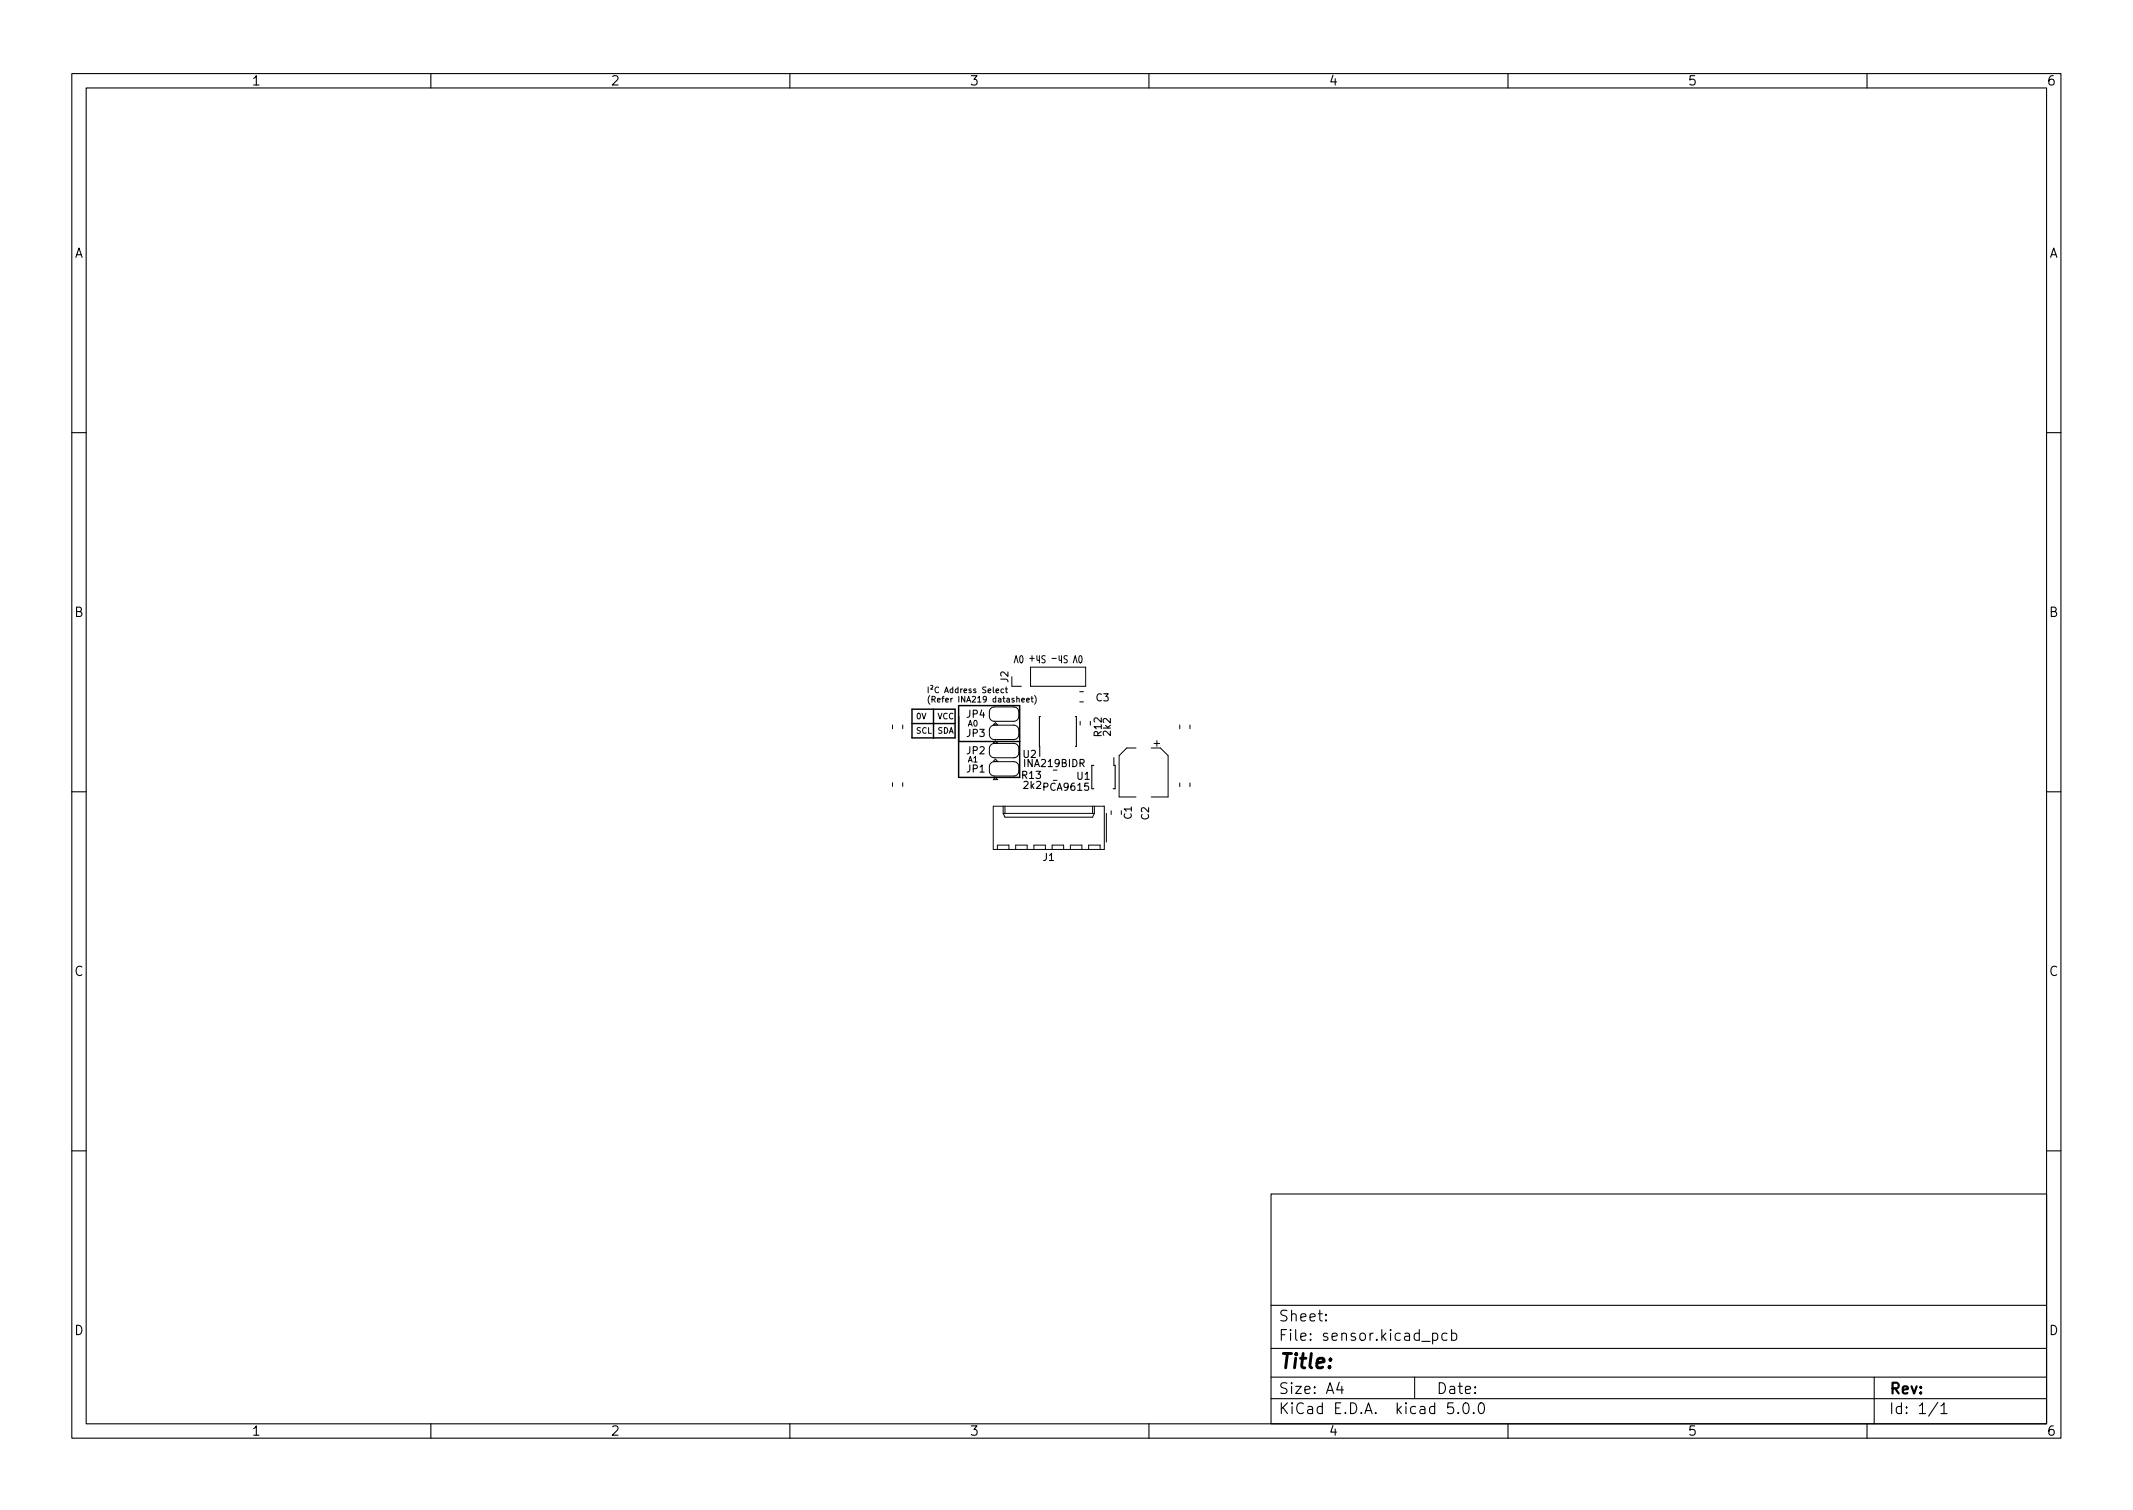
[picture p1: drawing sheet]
<svg xmlns="http://www.w3.org/2000/svg" width="297mm" height="210mm" viewBox="0 0 297 210" stroke-linecap="round" stroke-linejoin="round" font-family="sans-serif">
<defs><g id="words">
<text font-size="2.8" x="178" y="190.6">Title:</text>
<g font-size="2.1">
<text x="178" y="184">Sheet:</text>
<text x="178" y="186.7">File: sensor.kicad_pcb</text>
<text x="178" y="196.9">KiCad E.D.A. kicad 5.0.0</text>
<text x="178" y="194.1">Size: A4</text>
<text x="200" y="194.1">Date:</text>
<text x="263" y="194.1">Rev:</text>
<text x="263" y="196.9">Id: 1/1</text>
</g>
<g font-size="1.8">
<text x="35" y="11.9">1</text>
<text x="85" y="11.9">2</text>
<text x="135" y="11.9">3</text>
<text x="185" y="11.9">4</text>
<text x="235" y="11.9">5</text>
<text x="285" y="11.9">6</text>
<text x="10.3" y="35.9">A</text>
<text x="285.3" y="35.9">A</text>
<text x="10.3" y="85.9">B</text>
<text x="285.3" y="85.9">B</text>
<text x="10.3" y="135.9">C</text>
<text x="285.3" y="135.9">C</text>
<text x="10.3" y="185.9">D</text>
<text x="285.3" y="185.9">D</text>
<text x="35" y="199.9">1</text>
<text x="85" y="199.9">2</text>
<text x="135" y="199.9">3</text>
<text x="185" y="199.9">4</text>
<text x="235" y="199.9">5</text>
<text x="285" y="199.9">6</text>
</g>
<g font-size="1.4">
<text x="140.4" y="95" transform="rotate(-90 140.4 95)">J2</text>
<text x="149.8" y="91.2" transform="rotate(-180 149.8 91.2)">0V Sh- Sh+ 0V</text>
<text x="134.7" y="99.9">JP4</text>
<text x="152.7" y="97.6">C3</text>
<text x="134.7" y="107.6">JP1</text>
<text x="134.7" y="105">JP2</text>
<text x="134.7" y="102.6">JP3</text>
<text x="142.5" y="105.5">U2</text>
<text x="142.7" y="106.8">INA219BIDR</text>
<text x="153.4" y="102.5" transform="rotate(-90 153.4 102.5)">R12</text>
<text x="154.7" y="102.4" transform="rotate(-90 154.7 102.4)">2k2</text>
<text x="142.4" y="108.4">R13</text>
<text x="142.6" y="109.8">2k2 PCA9615</text>
<text x="150" y="108.6">U1</text>
<text x="145.3" y="119.9">J1</text>
<text x="157.6" y="114" transform="rotate(-90 157.6 114)">C1</text>
<text x="160" y="114.1" transform="rotate(-90 160 114.1)">C2</text>
</g>
<g font-size="1.1">
<text x="127.5" y="100.1">0V</text>
<text x="129" y="96.5">I²C Address Select</text>
<text x="129" y="97.8">(Refer INA219 datasheet)</text>
<text x="130.5" y="100.1">VCC</text>
<text x="134.8" y="101.1">A0</text>
<text x="127.5" y="102.1">SCL</text>
<text x="130.5" y="102.1">SDA</text>
<text x="134.8" y="106.1">A1</text>
</g>
</g></defs>
<g fill="none" stroke="#000" stroke-width=".15">
<path d="M10 10.2h277v190.1h-277zM12 12.2h273v186.1h-273zM60 10.2v2M110 10.2v2M160 10.2v2M210 10.2v2M260 10.2v2M10 60.2h2M285 60.2h2M144.9 99.8h-.2l.1 5.5M149.8 99.8h.1v4.1h-.1M10 110.2h2"/>
<path d="M152.3 106.6h-.3v3.2h.3M155.1 105.5v1.1h.2v3.2h-.3M285 110.2h2M10 160.2h2M177 166.3h108v32h-108zM285 160.2h2M60 198.3v2M110 198.3v2M160 198.3v2M177 194.8h108M177 191.8h108M177 187.8h108"/>
<path d="M177 181.8h108M184.6 183.8l.1 .1h-.1v-.1v.1M184.6 183l.1 .1h-.1v-.1v.1M186.5 192.5l-.4 1h1M186.9 193v1M197 191.8v3M199.5 185.7l.4-.1 .3 .3v.4l-.1 .3h-.2h-.4M199.5 185.6v1.5M201.5 185.7l-.4-.1-.3 .3v.4l.1 .3h.2h.4M202.1 185.7l.5-.1 .3 .3v.4l-.2 .3h-.1h-.5M202.1 185.1v1.5M202.4 195.3h-.8v.7l.2-.1 .5 .1 .1 .2v.5l-.3 .1h-.3l-.2-.1"/>
<path d="M203.1 196.7v.1h-.1l.1-.1v.1M203.9 195.4a.36 .36 0 0 1 .6 .2 .77 .77 0 0 1-.4 1.2 1 1 0 0 1-.2-1.4zM205.2 196.7l.1 .1h-.1h-.1l.1-.1v.1M206 195.5a.36 .36 0 0 1 .4-.2 .36 .36 0 0 1 .2 .3 .77 .77 0 0 1-.4 1.2 .91 .91 0 0 1-.2-1.3zM210 198.3v2M260 198.3v2M261 191.8v6.5M269.9 195.3l-1.3 1.9M270.3 195.8l.4-.5v1.5M270.3 196.8h.8"/>
</g>
<path d="M127 98.7h6v4h-6zM130 98.7v4M133.5 98.2h8.5v10h-8.5zM127 100.7h6M133.5 103.2h8.5" fill="none" stroke="#000" stroke-width=".2"/>
<g fill="none" stroke="#000" stroke-width=".14">
<path d="M138.4 98.4h2.8M138.5 98.4a.7 .7 0 0 0-.7 .7v.6a.7 .7 0 0 0 .7 .7M139.8 96l-.3-.1-.1 .2 .1 .3h.3M140 95.9h.3M140.1 95.7v.6l.2 .2M140.9 94.2v1.4h1.3M141.2 98.4a.7 .7 0 0 1 .7 .7v.6a.7 .7 0 0 1-.7 .7M141.2 92.3l.3-1 .3 1M142.3 97.5l.4-.1-.1-.1-.2-.1-.1 .1v.4h.3M143 97.5l.4-.1-.1-.1-.2-.1-.1 .1v.4h.3M143.5 92.9h7.7v2.7h-7.7zM143.6 97.2h.3"/>
<path d="M143.7 97v.6l.2 .2M144.1 96.8a.92 .92 0 0 1 0 1.3M150.3 91.3h.1a.59 .59 0 0 1 0 1 .78 .78 0 0 1-.1-1zM150.4 96.3h.5M150.4 97.7h.5M124.3 101v.5M124.3 109v.5M125.7 101v.5M125.7 109v.5M138.3 112.3h15.5v6h-15.5zM138.3 103.5l.3-.3 .3 .3zM138.4 103.5h2.8"/>
<path d="M138.4 108.1h2.8M138.4 106.1h2.8M138.4 105.5h2.8M138.4 101h2.8M138.4 103h2.8M138.4 100.4h2.8M138.5 106.1a.7 .7 0 0 0-.7 .7v.6a.7 .7 0 0 0 .7 .7M138.5 103.5a.7 .7 0 0 0-.7 .7v.6a.7 .7 0 0 0 .7 .7M138.5 101a.7 .7 0 0 0-.7 .7v.6a.7 .7 0 0 0 .7 .7M138.6 108.3l.3 .3h-.6zM138.6 105.7l.3 .3h-.6zM138.6 100.6l.3 .3h-.6z"/>
<path d="M138.9 118.3v-.6h1.6v.6M139.7 113.3h12.7M139.7 112.3v1M139.7 113.3l.2 .5h12.3l.2-.5M139.9 112.3v1M141.2 106.1a.7 .7 0 0 1 .7 .7v.6a.7 .7 0 0 1-.7 .7M141.2 103.5a.7 .7 0 0 1 .7 .7v.6a.7 .7 0 0 1-.7 .7M141.2 101a.7 .7 0 0 1 .7 .7v.6a.7 .7 0 0 1-.7 .7M141.4 118.3v-.6h1.6v.6M144 118.3v-.6h1.6v.6M146.5 118.3v-.6h1.6v.6M149.1 118.3v-.6h1.6v.6"/>
<path d="M150.4 100.4v.6M151.6 118.3v-.6h1.6v.6M151.8 100.4v.6M152.2 112.3v1M152.4 112.3v1M154.1 113.2v4M154.7 112.9v.5M158.2 104.2h-1.3l-1.1 1v5.8h2.4M160.3 104.2h1.3l1.1 1v5.8h-2.4M160.7 103.5h.8M161.1 103.1v.8M164.3 101v.5"/>
<path d="M164.3 109v.5M165.7 101v.5M165.7 109v.5"/>
</g>
<use href="#words"/>
</svg>
